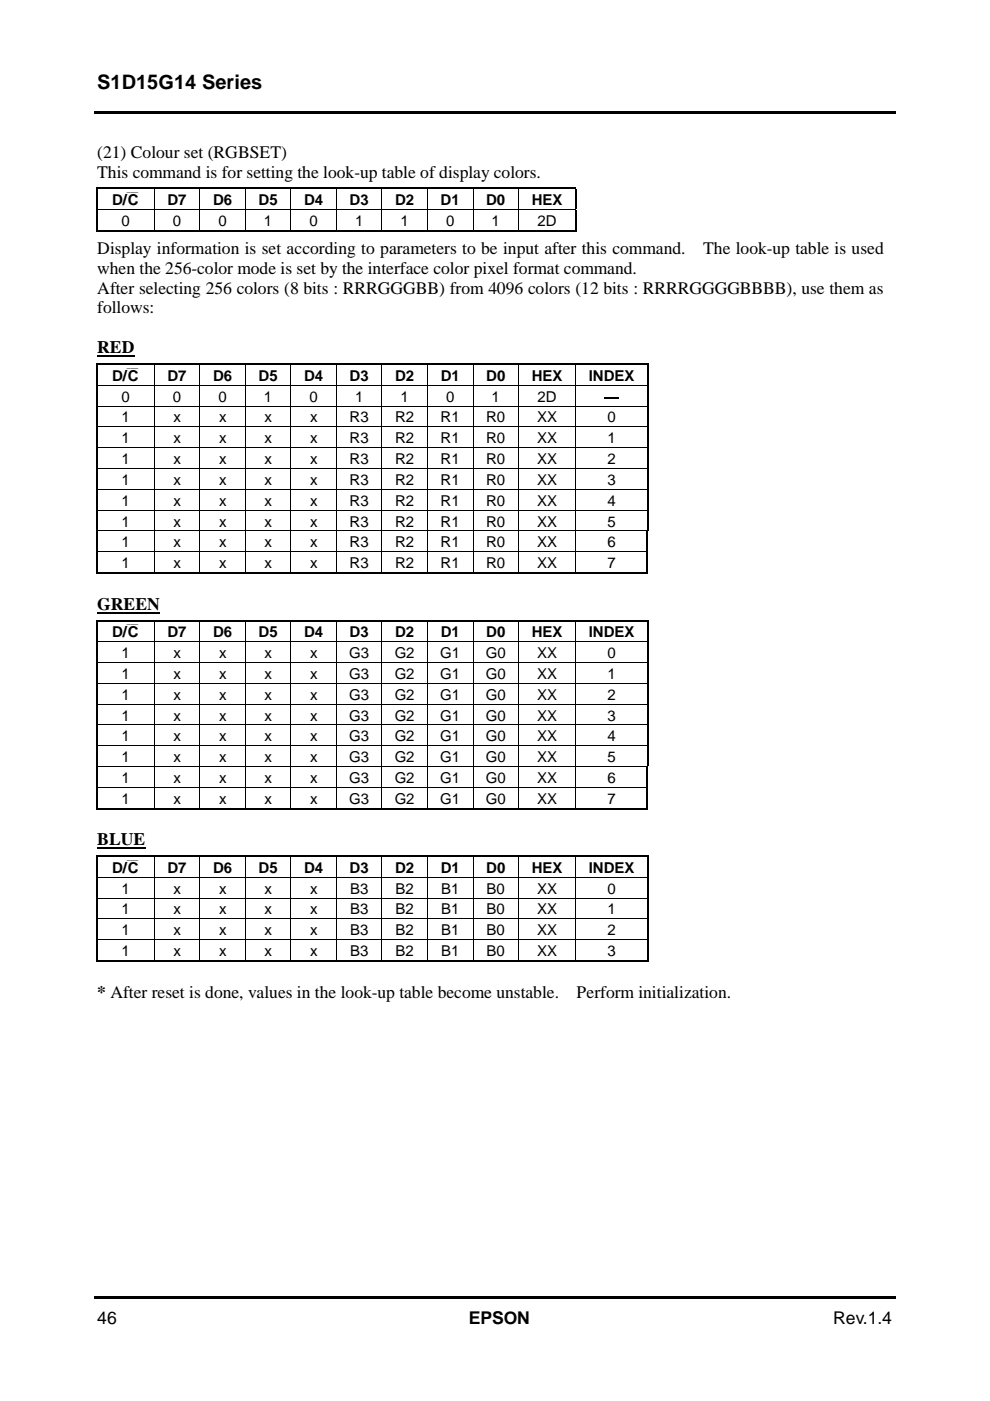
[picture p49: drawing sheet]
<svg xmlns="http://www.w3.org/2000/svg" width="210mm" height="297mm" viewBox="0 0 210 297" stroke-linecap="round" stroke-linejoin="round" font-family="sans-serif">
<defs><g id="words">
<text font-size="4.2" x="20.6" y="19">S1D15G14 Series</text>
<g font-size="3.7">
<text x="20.6" y="33.4">(21) Colour set (RGBSET)</text>
<text x="20.6" y="37.6">This command is for setting the look-up table of display colors.</text>
<text x="20.6" y="53.8">Display information is set according to parameters to be input after this command.</text>
<text x="149.1" y="53.8">The look-up table is used</text>
<text x="20.6" y="58">when the 256-color mode is set by the interface color pixel format command.</text>
<text x="20.6" y="62.2">After selecting 256 colors (8 bits : RRRGGGBB) from 4096 colors (12 bits : RRRRGGGGBBBB), use them as</text>
<text x="20.6" y="66.5">follows:</text>
<text x="20.6" y="74.9">RED</text>
<text x="20.6" y="129.3">GREEN</text>
<text x="20.6" y="179.2">BLUE</text>
<text x="20.6" y="211.5">* After reset is done, values in the look-up table become unstable.</text>
<text x="122.3" y="211.5">Perform initialization.</text>
<text x="20.6" y="280.7">46</text>
<text x="99.4" y="280.7">EPSON</text>
<text x="176.7" y="280.7">Rev.1.4</text>
</g>
<g font-size="3.2">
<text x="23.7" y="43.5">D/C</text>
<text x="25.8" y="47.9">0</text>
<text x="35.5" y="43.5">D7</text>
<text x="36.7" y="47.9">0</text>
<text x="45.2" y="43.5">D6</text>
<text x="46.3" y="47.9">0</text>
<text x="54.8" y="43.5">D5</text>
<text x="56" y="47.9">1</text>
<text x="64.5" y="43.5">D4</text>
<text x="65.6" y="47.9">0</text>
<text x="74.1" y="43.5">D3</text>
<text x="75.3" y="47.9">1</text>
<text x="83.8" y="43.5">D2</text>
<text x="84.9" y="47.9">1</text>
<text x="93.4" y="43.5">D1</text>
<text x="94.6" y="47.9">0</text>
<text x="103.1" y="43.5">D0</text>
<text x="104.2" y="47.9">1</text>
<text x="112.7" y="43.5">HEX</text>
<text x="114" y="47.9">2D</text>
<text x="23.7" y="80.8">D/C</text>
<text x="35.5" y="80.8">D7</text>
<text x="45.2" y="80.8">D6</text>
<text x="54.8" y="80.8">D5</text>
<text x="64.5" y="80.8">D4</text>
<text x="74.1" y="80.8">D3</text>
<text x="83.8" y="80.8">D2</text>
<text x="93.4" y="80.8">D1</text>
<text x="103.1" y="80.8">D0</text>
<text x="112.7" y="80.8">HEX</text>
<text x="124.8" y="80.8">INDEX</text>
<text x="25.8" y="85.2">0</text>
<text x="25.8" y="89.6">1</text>
<text x="36.7" y="85.2">0</text>
<text x="36.8" y="89.6">x</text>
<text x="46.3" y="85.2">0</text>
<text x="46.4" y="89.6">x</text>
<text x="56" y="85.2">1</text>
<text x="56.1" y="89.6">x</text>
<text x="65.6" y="85.2">0</text>
<text x="65.7" y="89.6">x</text>
<text x="74.1" y="89.6">R3</text>
<text x="75.3" y="85.2">1</text>
<text x="83.8" y="89.6">R2</text>
<text x="84.9" y="85.2">1</text>
<text x="93.4" y="89.6">R1</text>
<text x="94.6" y="85.2">0</text>
<text x="103.1" y="89.6">R0</text>
<text x="104.2" y="85.2">1</text>
<text x="113.9" y="89.6">XX</text>
<text x="114" y="85.2">2D</text>
<text x="127.6" y="85.2">-</text>
<text x="128.8" y="89.6">0</text>
<text x="25.8" y="94">1</text>
<text x="36.8" y="94">x</text>
<text x="46.4" y="94">x</text>
<text x="56.1" y="94">x</text>
<text x="65.7" y="94">x</text>
<text x="74.1" y="94">R3</text>
<text x="83.8" y="94">R2</text>
<text x="93.4" y="94">R1</text>
<text x="103.1" y="94">R0</text>
<text x="113.9" y="94">XX</text>
<text x="128.8" y="94">1</text>
<text x="25.8" y="98.4">1</text>
<text x="36.8" y="98.4">x</text>
<text x="46.4" y="98.4">x</text>
<text x="56.1" y="98.4">x</text>
<text x="65.7" y="98.4">x</text>
<text x="74.1" y="98.4">R3</text>
<text x="83.8" y="98.4">R2</text>
<text x="93.4" y="98.4">R1</text>
<text x="103.1" y="98.4">R0</text>
<text x="113.9" y="98.4">XX</text>
<text x="128.8" y="98.4">2</text>
<text x="25.8" y="102.8">1</text>
<text x="25.8" y="107.2">1</text>
<text x="36.8" y="102.8">x</text>
<text x="36.8" y="107.2">x</text>
<text x="46.4" y="102.8">x</text>
<text x="46.4" y="107.2">x</text>
<text x="56.1" y="102.8">x</text>
<text x="56.1" y="107.2">x</text>
<text x="65.7" y="102.8">x</text>
<text x="65.7" y="107.2">x</text>
<text x="74.1" y="102.8">R3</text>
<text x="74.1" y="107.2">R3</text>
<text x="83.8" y="102.8">R2</text>
<text x="83.8" y="107.2">R2</text>
<text x="93.4" y="102.8">R1</text>
<text x="93.4" y="107.2">R1</text>
<text x="103.1" y="102.8">R0</text>
<text x="103.1" y="107.2">R0</text>
<text x="113.9" y="102.8">XX</text>
<text x="113.9" y="107.2">XX</text>
<text x="128.8" y="102.8">3</text>
<text x="128.8" y="107.2">4</text>
<text x="25.8" y="111.6">1</text>
<text x="36.8" y="111.6">x</text>
<text x="46.4" y="111.6">x</text>
<text x="56.1" y="111.6">x</text>
<text x="65.7" y="111.6">x</text>
<text x="74.1" y="111.6">R3</text>
<text x="83.8" y="111.6">R2</text>
<text x="93.4" y="111.6">R1</text>
<text x="103.1" y="111.6">R0</text>
<text x="113.9" y="111.6">XX</text>
<text x="128.8" y="111.6">5</text>
<text x="25.8" y="116">1</text>
<text x="36.8" y="116">x</text>
<text x="46.4" y="116">x</text>
<text x="56.1" y="116">x</text>
<text x="65.7" y="116">x</text>
<text x="74.1" y="116">R3</text>
<text x="83.8" y="116">R2</text>
<text x="93.4" y="116">R1</text>
<text x="103.1" y="116">R0</text>
<text x="113.9" y="116">XX</text>
<text x="128.8" y="116">6</text>
<text x="25.8" y="120.4">1</text>
<text x="36.8" y="120.4">x</text>
<text x="46.4" y="120.4">x</text>
<text x="56.1" y="120.4">x</text>
<text x="65.7" y="120.4">x</text>
<text x="74.1" y="120.4">R3</text>
<text x="83.8" y="120.4">R2</text>
<text x="93.4" y="120.4">R1</text>
<text x="103.1" y="120.4">R0</text>
<text x="113.9" y="120.4">XX</text>
<text x="128.8" y="120.4">7</text>
<text x="23.7" y="135.1">D/C</text>
<text x="35.5" y="135.1">D7</text>
<text x="45.2" y="135.1">D6</text>
<text x="54.8" y="135.1">D5</text>
<text x="64.5" y="135.1">D4</text>
<text x="74.1" y="135.1">D3</text>
<text x="83.8" y="135.1">D2</text>
<text x="93.4" y="135.1">D1</text>
<text x="103.1" y="135.1">D0</text>
<text x="112.7" y="135.1">HEX</text>
<text x="124.8" y="135.1">INDEX</text>
<text x="25.8" y="139.5">1</text>
<text x="25.8" y="143.9">1</text>
<text x="36.8" y="139.5">x</text>
<text x="36.8" y="143.9">x</text>
<text x="46.4" y="139.5">x</text>
<text x="46.4" y="143.9">x</text>
<text x="56.1" y="139.5">x</text>
<text x="56.1" y="143.9">x</text>
<text x="65.7" y="139.5">x</text>
<text x="65.7" y="143.9">x</text>
<text x="74" y="139.5">G3</text>
<text x="74" y="143.9">G3</text>
<text x="83.7" y="139.5">G2</text>
<text x="83.7" y="143.9">G2</text>
<text x="93.3" y="139.5">G1</text>
<text x="93.3" y="143.9">G1</text>
<text x="103" y="139.5">G0</text>
<text x="103" y="143.9">G0</text>
<text x="113.9" y="139.5">XX</text>
<text x="113.9" y="143.9">XX</text>
<text x="128.8" y="139.5">0</text>
<text x="128.8" y="143.9">1</text>
<text x="25.8" y="148.3">1</text>
<text x="36.8" y="148.3">x</text>
<text x="46.4" y="148.3">x</text>
<text x="56.1" y="148.3">x</text>
<text x="65.7" y="148.3">x</text>
<text x="74" y="148.3">G3</text>
<text x="83.7" y="148.3">G2</text>
<text x="93.3" y="148.3">G1</text>
<text x="103" y="148.3">G0</text>
<text x="113.9" y="148.3">XX</text>
<text x="128.8" y="148.3">2</text>
<text x="25.8" y="152.8">1</text>
<text x="36.8" y="152.8">x</text>
<text x="46.4" y="152.8">x</text>
<text x="56.1" y="152.8">x</text>
<text x="65.7" y="152.8">x</text>
<text x="74" y="152.8">G3</text>
<text x="83.7" y="152.8">G2</text>
<text x="93.3" y="152.8">G1</text>
<text x="103" y="152.8">G0</text>
<text x="113.9" y="152.8">XX</text>
<text x="128.8" y="152.8">3</text>
<text x="25.8" y="157.2">1</text>
<text x="25.8" y="161.6">1</text>
<text x="36.8" y="157.2">x</text>
<text x="36.8" y="161.6">x</text>
<text x="46.4" y="157.2">x</text>
<text x="46.4" y="161.6">x</text>
<text x="56.1" y="157.2">x</text>
<text x="56.1" y="161.6">x</text>
<text x="65.7" y="157.2">x</text>
<text x="65.7" y="161.6">x</text>
<text x="74" y="157.2">G3</text>
<text x="74" y="161.6">G3</text>
<text x="83.7" y="157.2">G2</text>
<text x="83.7" y="161.6">G2</text>
<text x="93.3" y="157.2">G1</text>
<text x="93.3" y="161.6">G1</text>
<text x="103" y="157.2">G0</text>
<text x="103" y="161.6">G0</text>
<text x="113.9" y="157.2">XX</text>
<text x="113.9" y="161.6">XX</text>
<text x="128.8" y="157.2">4</text>
<text x="128.8" y="161.6">5</text>
<text x="25.8" y="166">1</text>
<text x="36.8" y="166">x</text>
<text x="46.4" y="166">x</text>
<text x="56.1" y="166">x</text>
<text x="65.7" y="166">x</text>
<text x="74" y="166">G3</text>
<text x="83.7" y="166">G2</text>
<text x="93.3" y="166">G1</text>
<text x="103" y="166">G0</text>
<text x="113.9" y="166">XX</text>
<text x="128.8" y="166">6</text>
<text x="25.8" y="170.4">1</text>
<text x="36.8" y="170.4">x</text>
<text x="46.4" y="170.4">x</text>
<text x="56.1" y="170.4">x</text>
<text x="65.7" y="170.4">x</text>
<text x="74" y="170.4">G3</text>
<text x="83.7" y="170.4">G2</text>
<text x="93.3" y="170.4">G1</text>
<text x="103" y="170.4">G0</text>
<text x="113.9" y="170.4">XX</text>
<text x="128.8" y="170.4">7</text>
<text x="23.7" y="185.1">D/C</text>
<text x="35.5" y="185.1">D7</text>
<text x="45.2" y="185.1">D6</text>
<text x="54.8" y="185.1">D5</text>
<text x="64.5" y="185.1">D4</text>
<text x="74.1" y="185.1">D3</text>
<text x="83.8" y="185.1">D2</text>
<text x="93.4" y="185.1">D1</text>
<text x="103.1" y="185.1">D0</text>
<text x="112.7" y="185.1">HEX</text>
<text x="124.8" y="185.1">INDEX</text>
<text x="25.8" y="189.5">1</text>
<text x="36.8" y="189.5">x</text>
<text x="46.4" y="189.5">x</text>
<text x="56.1" y="189.5">x</text>
<text x="65.7" y="189.5">x</text>
<text x="74.2" y="189.5">B3</text>
<text x="83.9" y="189.5">B2</text>
<text x="93.5" y="189.5">B1</text>
<text x="103.2" y="189.5">B0</text>
<text x="113.9" y="189.5">XX</text>
<text x="128.8" y="189.5">0</text>
<text x="25.8" y="193.9">1</text>
<text x="36.8" y="193.9">x</text>
<text x="46.4" y="193.9">x</text>
<text x="56.1" y="193.9">x</text>
<text x="65.7" y="193.9">x</text>
<text x="74.2" y="193.9">B3</text>
<text x="83.9" y="193.9">B2</text>
<text x="93.5" y="193.9">B1</text>
<text x="103.2" y="193.9">B0</text>
<text x="113.9" y="193.9">XX</text>
<text x="128.8" y="193.9">1</text>
<text x="25.8" y="198.3">1</text>
<text x="25.8" y="202.7">1</text>
<text x="36.8" y="198.3">x</text>
<text x="36.8" y="202.7">x</text>
<text x="46.4" y="198.3">x</text>
<text x="46.4" y="202.7">x</text>
<text x="56.1" y="198.3">x</text>
<text x="56.1" y="202.7">x</text>
<text x="65.7" y="198.3">x</text>
<text x="65.7" y="202.7">x</text>
<text x="74.2" y="198.3">B3</text>
<text x="74.2" y="202.7">B3</text>
<text x="83.9" y="198.3">B2</text>
<text x="83.9" y="202.7">B2</text>
<text x="93.5" y="198.3">B1</text>
<text x="93.5" y="202.7">B1</text>
<text x="103.2" y="198.3">B0</text>
<text x="103.2" y="202.7">B0</text>
<text x="113.9" y="198.3">XX</text>
<text x="113.9" y="202.7">XX</text>
<text x="128.8" y="198.3">2</text>
<text x="128.8" y="202.7">3</text>
</g>
<g font-size="1.6">
<text x="26.9" y="40.7">___</text>
<text x="26.9" y="78">___</text>
<text x="26.9" y="132.3">___</text>
<text x="26.9" y="182.3">___</text>
</g>
</g></defs>
<path d="M20.1 23.5h169.8v.5h-169.8zM20.1 274.7h169.8v.6h-169.8z" fill="#000"/>
<g fill="none" stroke="#000" stroke-width=".34">
<path d="M20.4 39.9h101.8M20.6 40.1v4.2M20.6 44.5v4.6M20.8 48.9h101.1M122 40.1v4.2M122 44.5v4.6M20.4 77.2h117.1M20.6 77.4v4.2M20.6 75.5h7.9M137.3 77.4v4.2M20.6 81.8v4.2M20.6 86.2v4.2"/>
<path d="M20.6 90.6v4.2M20.6 95v4.3M20.6 99.4v4.3M137.3 81.8v4.2M137.3 86.2v4.2M137.3 90.6v4.2M137.3 95v4.3M137.3 99.4v4.3M20.6 103.8v4.3M20.6 108.2v4.3M20.6 112.6v4.3M20.6 117.1v4.6"/>
<path d="M137.2 112.6v4.3M137.2 117.1v4.6M137.3 103.8v4.3M137.3 108.2v4.3M20.4 131.6h117.1M20.6 131.7v4.3M20.6 136.1v4.3M20.6 129.9h13.3M20.8 121.5h116.3M137.3 131.7v4.3M137.3 136.1v4.3M20.6 140.5v4.3"/>
<path d="M20.6 144.9v4.3M20.6 149.4v4.2M20.6 153.8v4.2M20.6 158.2v4.2M137.3 140.5v4.3M137.3 144.9v4.3M137.3 149.4v4.2M137.3 153.8v4.2M137.3 158.2v4.2M20.6 162.6v4.2M20.6 167v4.6M20.6 179.8h10.2"/>
<path d="M20.8 171.5h116.3M137.2 162.6v4.2M137.2 167v4.6M20.4 181.5h117.1M20.6 181.7v4.2M20.6 186.1v4.2M20.6 190.5v4.2M20.6 194.9v4.3M20.6 199.3v4.6M137.3 181.7v4.2M137.3 186.1v4.2M137.3 190.5v4.2"/>
<path d="M137.3 194.9v4.3M137.3 199.3v4.6M20.8 203.8h116.4"/>
</g>
<g fill="none" stroke="#000" stroke-width=".21">
<path d="M20.4 44.4h101.8M32.7 40.1v4.2M32.7 44.5v4.3M42.4 40.1v4.2M42.4 44.5v4.3M52 40.1v4.2M52 44.5v4.3M61.7 40.1v4.2M61.7 44.5v4.3M71.3 40.1v4.2M71.3 44.5v4.3M81 40.1v4.2"/>
<path d="M81 44.5v4.3M90.6 40.1v4.2M90.6 44.5v4.3M100.3 40.1v4.2M100.3 44.5v4.3M109.9 40.1v4.2M109.9 44.5v4.3M32.7 77.4v4.2M42.4 77.4v4.2M52 77.4v4.2M61.7 77.4v4.2M71.3 77.4v4.2"/>
<path d="M81 77.4v4.2M90.6 77.4v4.2M100.3 77.4v4.2M109.9 77.4v4.2M122 77.4v4.2M20.4 81.7h117.1M20.4 86.1h117.1M20.4 90.5h117.1M20.4 94.9h117.1M20.4 99.4h117.1M32.7 81.8v4.2M32.7 86.2v4.2"/>
<path d="M32.7 90.6v4.2M32.7 95v4.3M32.7 99.4v4.3M42.4 81.8v4.2M42.4 86.2v4.2M42.4 90.6v4.2M42.4 95v4.3M42.4 99.4v4.3M52 81.8v4.2M52 86.2v4.2M52 90.6v4.2M52 95v4.3"/>
<path d="M52 99.4v4.3M61.7 81.8v4.2M61.7 86.2v4.2M61.7 90.6v4.2M61.7 95v4.3M61.7 99.4v4.3M71.3 81.8v4.2M71.3 86.2v4.2M71.3 90.6v4.2M71.3 95v4.3M71.3 99.4v4.3M81 81.8v4.2"/>
<path d="M81 86.2v4.2M81 90.6v4.2M81 95v4.3M81 99.4v4.3M90.6 81.8v4.2M90.6 86.2v4.2M90.6 90.6v4.2M90.6 95v4.3M90.6 99.4v4.3M100.3 81.8v4.2M100.3 86.2v4.2M100.3 90.6v4.2"/>
<path d="M100.3 95v4.3M100.3 99.4v4.3M109.9 81.8v4.2M109.9 86.2v4.2M109.9 90.6v4.2M109.9 95v4.3M109.9 99.4v4.3M122 81.8v4.2M122 86.2v4.2M122 90.6v4.2M122 95v4.3M122 99.4v4.3"/>
<path d="M20.4 103.8h117.1M20.4 108.2h117.1M20.4 112.6h117M20.4 117h117M32.7 103.8v4.3M32.7 108.2v4.3M32.7 112.6v4.3M32.7 117.1v4.2M42.4 103.8v4.3M42.4 108.2v4.3M42.4 112.6v4.3M42.4 117.1v4.2"/>
<path d="M52 103.8v4.3M52 108.2v4.3M52 112.6v4.3M52 117.1v4.2M61.7 103.8v4.3M61.7 108.2v4.3M61.7 112.6v4.3M61.7 117.1v4.2M71.3 103.8v4.3M71.3 108.2v4.3M71.3 112.6v4.3M71.3 117.1v4.2"/>
<path d="M81 103.8v4.3M81 108.2v4.3M81 112.6v4.3M81 117.1v4.2M90.6 103.8v4.3M90.6 108.2v4.3M90.6 112.6v4.3M90.6 117.1v4.2M100.3 103.8v4.3M100.3 108.2v4.3M100.3 112.6v4.3M100.3 117.1v4.2"/>
<path d="M109.9 103.8v4.3M109.9 108.2v4.3M109.9 112.6v4.3M109.9 117.1v4.2M122 103.8v4.3M122 108.2v4.3M122 112.6v4.3M122 117.1v4.2M20.4 136.1h117.1M32.7 131.7v4.3M32.7 136.1v4.3M42.4 131.7v4.3"/>
<path d="M42.4 136.1v4.3M52 131.7v4.3M52 136.1v4.3M61.7 131.7v4.3M61.7 136.1v4.3M71.3 131.7v4.3M71.3 136.1v4.3M81 131.7v4.3M81 136.1v4.3M90.6 131.7v4.3M90.6 136.1v4.3M100.3 131.7v4.3"/>
<path d="M100.3 136.1v4.3M109.9 131.7v4.3M109.9 136.1v4.3M122 131.7v4.3M122 136.1v4.3M20.4 140.5h117.1M20.4 144.9h117.1M20.4 149.3h117.1M20.4 153.7h117.1M20.4 158.1h117.1M32.7 140.5v4.3M32.7 144.9v4.3"/>
<path d="M32.7 149.4v4.2M32.7 153.8v4.2M32.7 158.2v4.2M42.4 140.5v4.3M42.4 144.9v4.3M42.4 149.4v4.2M42.4 153.8v4.2M42.4 158.2v4.2M52 140.5v4.3M52 144.9v4.3M52 149.4v4.2M52 153.8v4.2"/>
<path d="M52 158.2v4.2M61.7 140.5v4.3M61.7 144.9v4.3M61.7 149.4v4.2M61.7 153.8v4.2M61.7 158.2v4.2M71.3 140.5v4.3M71.3 144.9v4.3M71.3 149.4v4.2M71.3 153.8v4.2M71.3 158.2v4.2M81 140.5v4.3"/>
<path d="M81 144.9v4.3M81 149.4v4.2M81 153.8v4.2M81 158.2v4.2M90.6 140.5v4.3M90.6 144.9v4.3M90.6 149.4v4.2M90.6 153.8v4.2M90.6 158.2v4.2M100.3 140.5v4.3M100.3 144.9v4.3M100.3 149.4v4.2"/>
<path d="M100.3 153.8v4.2M100.3 158.2v4.2M109.9 140.5v4.3M109.9 144.9v4.3M109.9 149.4v4.2M109.9 153.8v4.2M109.9 158.2v4.2M122 140.5v4.3M122 144.9v4.3M122 149.4v4.2M122 153.8v4.2M122 158.2v4.2"/>
<path d="M20.4 162.5h117M20.4 166.9h117M32.7 162.6v4.2M32.7 167v4.3M42.4 162.6v4.2M42.4 167v4.3M52 162.6v4.2M52 167v4.3M61.7 162.6v4.2M61.7 167v4.3M71.3 162.6v4.2M71.3 167v4.3"/>
<path d="M81 162.6v4.2M81 167v4.3M90.6 162.6v4.2M90.6 167v4.3M100.3 162.6v4.2M100.3 167v4.3M109.9 162.6v4.2M109.9 167v4.3M122 162.6v4.2M122 167v4.3M20.4 186h117.1M20.4 190.4h117.1"/>
<path d="M20.4 194.8h117.1M20.4 199.3h117.1M32.7 181.7v4.2M32.7 186.1v4.2M32.7 190.5v4.2M32.7 194.9v4.3M32.7 199.3v4.3M42.4 181.7v4.2M42.4 186.1v4.2M42.4 190.5v4.2M42.4 194.9v4.3M42.4 199.3v4.3"/>
<path d="M52 181.7v4.2M52 186.1v4.2M52 190.5v4.2M52 194.9v4.3M52 199.3v4.3M61.7 181.7v4.2M61.7 186.1v4.2M61.7 190.5v4.2M61.7 194.9v4.3M61.7 199.3v4.3M71.3 181.7v4.2M71.3 186.1v4.2"/>
<path d="M71.3 190.5v4.2M71.3 194.9v4.3M71.3 199.3v4.3M81 181.7v4.2M81 186.1v4.2M81 190.5v4.2M81 194.9v4.3M81 199.3v4.3M90.6 181.7v4.2M90.6 186.1v4.2M90.6 190.5v4.2M90.6 194.9v4.3"/>
<path d="M90.6 199.3v4.3M100.3 181.7v4.2M100.3 186.1v4.2M100.3 190.5v4.2M100.3 194.9v4.3M100.3 199.3v4.3M109.9 181.7v4.2M109.9 186.1v4.2M109.9 190.5v4.2M109.9 194.9v4.3M109.9 199.3v4.3M122 181.7v4.2"/>
<path d="M122 186.1v4.2M122 190.5v4.2M122 194.9v4.3M122 199.3v4.3"/>
</g>
<use href="#words"/>
</svg>
